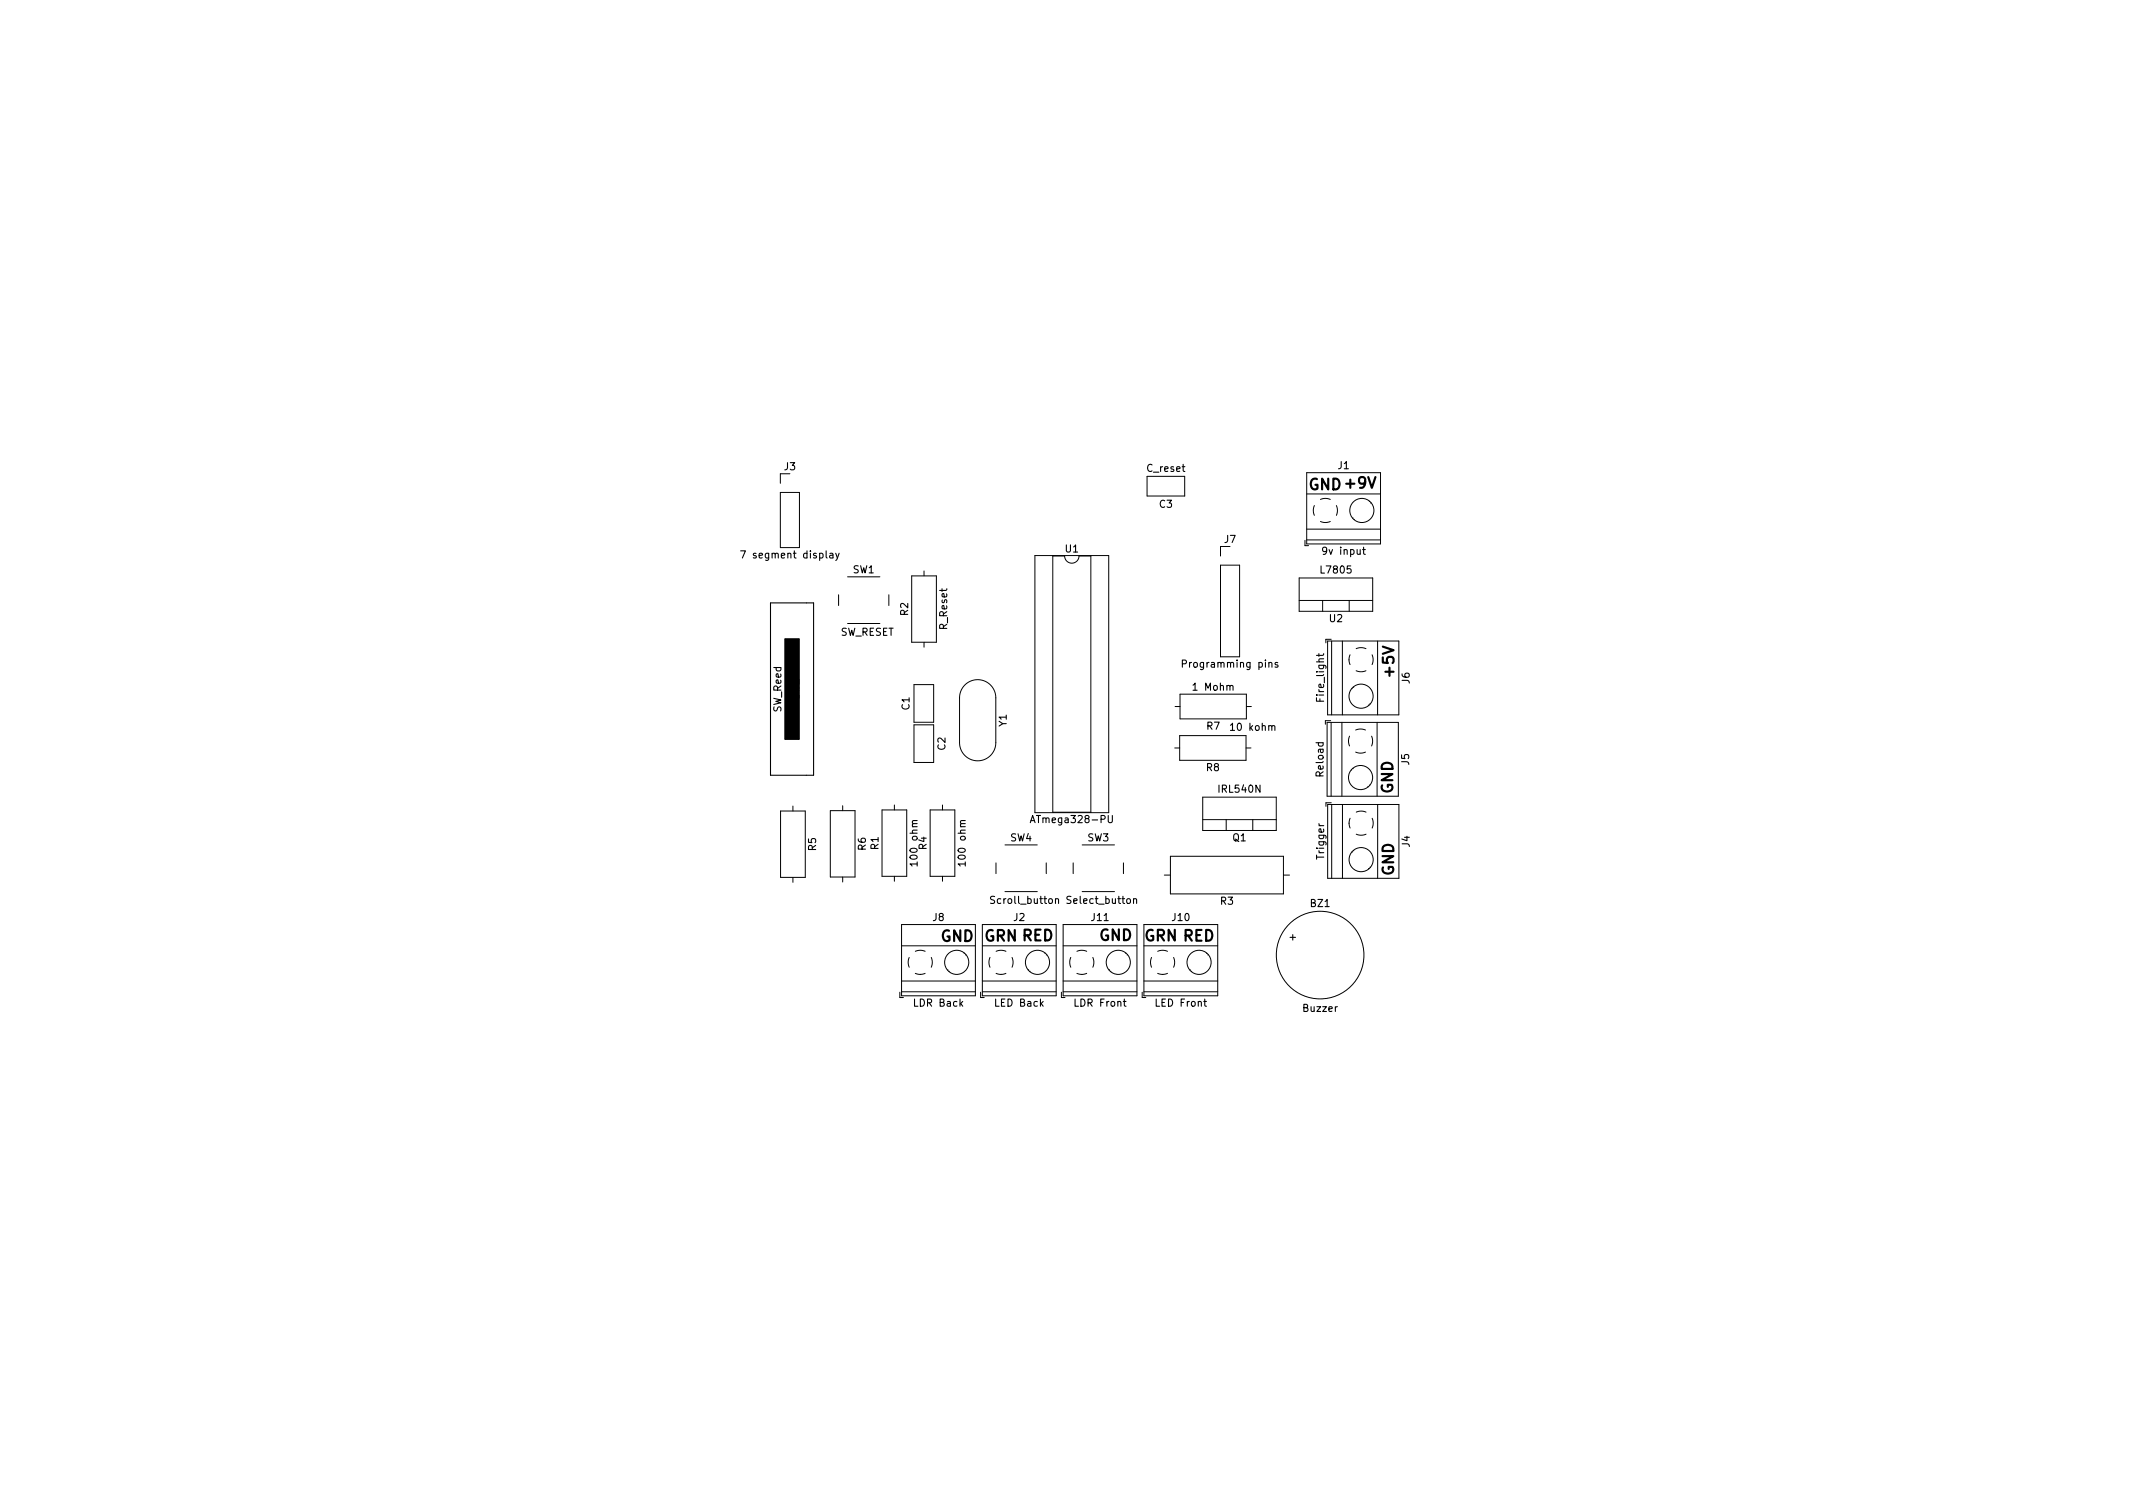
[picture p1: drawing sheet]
<svg xmlns="http://www.w3.org/2000/svg" width="297mm" height="210mm" viewBox="0 0 297 210" stroke-linecap="round" stroke-linejoin="round" font-family="sans-serif">
<defs><g id="words">
<g font-size="2.1">
<text x="182.2" y="68.2">GND +9V</text>
<text x="194.1" y="94.1" transform="rotate(-90 194.1 94.1)">+5V</text>
<text x="194" y="110.5" transform="rotate(-90 194 110.5)">GND</text>
<text x="194.1" y="122" transform="rotate(-90 194.1 122)">GND</text>
<text x="131" y="131.1">GND</text>
<text x="137.1" y="131.1">GRN RED</text>
<text x="153.1" y="131">GND</text>
<text x="159.3" y="131">GRN RED</text>
</g>
<g font-size="1.4">
<text x="109.2" y="65.5">J3</text>
<text x="159.8" y="65.7">C_reset</text>
<text x="186.3" y="65.3">J1</text>
<text x="161.5" y="70.7">C3</text>
<text x="104" y="77.7">7 segment display</text>
<text x="148.4" y="76.9">U1</text>
<text x="170.5" y="75.6">J7</text>
<text x="184.4" y="77.2">9v input</text>
<text x="118.8" y="79.8">SW1</text>
<text x="184.1" y="79.8">L7805</text>
<text x="116.9" y="88.5">SW_RESET</text>
<text x="126.5" y="85.7" transform="rotate(-90 126.5 85.7)">R2</text>
<text x="131.9" y="87.6" transform="rotate(-90 131.9 87.6)">R_Reset</text>
<text x="185.2" y="86.6">U2</text>
<text x="165.1" y="93">Programming pins</text>
<text x="196.3" y="95.2" transform="rotate(-90 196.3 95.2)">J6</text>
<text x="108.8" y="99.2" transform="rotate(-90 108.8 99.2)">SW_Reed</text>
<text x="111.3" y="97.5" transform="rotate(-90 111.3 97.5)">SW2</text>
<text x="126.6" y="98.8" transform="rotate(-90 126.6 98.8)">C1</text>
<text x="140.2" y="101.1" transform="rotate(-90 140.2 101.1)">Y1</text>
<text x="166.3" y="96.2">1 Mohm</text>
<text x="168.1" y="101.6">R7</text>
<text x="171.6" y="101.7">10 kohm</text>
<text x="184.4" y="97.5" transform="rotate(-90 184.4 97.5)">Fire_light</text>
<text x="131.6" y="104.4" transform="rotate(-90 131.6 104.4)">C2</text>
<text x="168" y="107.4">R8</text>
<text x="196.2" y="106.5" transform="rotate(-90 196.2 106.5)">J5</text>
<text x="169.8" y="110.4">IRL540N</text>
<text x="184.3" y="108.1" transform="rotate(-90 184.3 108.1)">Reload</text>
<text x="113.6" y="118.4" transform="rotate(-90 113.6 118.4)">R5</text>
<text x="120.6" y="118.4" transform="rotate(-90 120.6 118.4)">R6</text>
<text x="122.3" y="118.3" transform="rotate(-90 122.3 118.3)">R1</text>
<text x="129" y="118.3" transform="rotate(-90 129 118.3)">R4</text>
<text x="140.7" y="117.1">SW4</text>
<text x="144.2" y="114.6">ATmega328-PU</text>
<text x="151.4" y="117.1">SW3</text>
<text x="171.7" y="117.1">Q1</text>
<text x="184.4" y="119.6" transform="rotate(-90 184.4 119.6)">Trigger</text>
<text x="196.3" y="117.9" transform="rotate(-90 196.3 117.9)">J4</text>
<text x="127.8" y="120.2" transform="rotate(-90 127.8 120.2)">100 ohm</text>
<text x="134.5" y="120.2" transform="rotate(-90 134.5 120.2)">100 ohm</text>
<text x="138.2" y="125.8">Scroll_button</text>
<text x="148.8" y="125.8">Select_button</text>
<text x="170" y="126">R3</text>
<text x="129.9" y="128.2">J8</text>
<text x="141.2" y="128.2">J2</text>
<text x="152" y="128.2">J11</text>
<text x="163.3" y="128.2">J10</text>
<text x="179.6" y="130.9">+</text>
<text x="182.5" y="126.3">BZ1</text>
<text x="127.4" y="140.2">LDR Back</text>
<text x="138.7" y="140.2">LED Back</text>
<text x="149.8" y="140.2">LDR Front</text>
<text x="161.1" y="140.2">LED Front</text>
<text x="181.6" y="140.9">Buzzer</text>
</g>
</g></defs>
<g fill="none" stroke="#000" stroke-width=".14">
<path d="M108.7 68.6h2.6v7.6h-2.6zM110 66h-1.3v1.3M128.7 79.5v.7M144.1 77.4h10.3v35.8h-10.3zM146.6 77.4h1.7a1 1 0 0 0 1 1 1 1 0 0 0 1-1h1.6v35.7h-5.3zM159.7 66.3h5.3v2.8h-5.3zM170 78.7h2.6v12.8h-2.6zM171.3 76.1h-1.3v1.3M181.7 75.2v.8h.5M182 65.8h10.3v9.9h-10.3zM182 68.8h10.3M182 73.7h10.3"/>
<path d="M182 75.2h10.3M183 70.4l-.1 .7 .1 .7M183.9 69.5l.6-.1 .8 .1M185.3 72.6l-.7 .2-.7-.2M186.1 70.4l.2 .6-.2 .8M188.4 72.1h.1M188.6 72.3v.1M190.7 69.8h.1M190.9 70v.1M116.8 82.8v1.5M118 86.8h4.5M118 80.3h4.5"/>
<path d="M123.8 82.8v1.5M127 80.2h3.4v9.2h-3.4zM127.3 95.3h2.7v5.3h-2.7zM128.7 89.4v.7M134.4 95.4a2.53 2.53 0 0 1 2.7-.6 2.53 2.53 0 0 1 1.6 2.4v6.2a2.53 2.53 0 0 1-2.5 2.5 2.53 2.53 0 0 1-2.6-2.5v-6.2a2.52 2.52 0 0 1 .8-1.8zM163.6 98.4h.7M164.3 96.7h9.3v3.4h-9.3zM173.6 98.4h.7M180.9 83.6h10.3M180.9 80.5h10.3v4.6h-10.3zM184.2 83.6v1.5M184.9 89.3h9.9v10.2h-9.9z"/>
<path d="M185.4 89h-.8v.5M185.4 89.3v10.2M186.9 89.3v10.2M187.9 91.9l.1 .6M187.9 83.6v1.5M188 91.2l-.1 .7M188.3 95.9h.1M188.5 95.7h.1M188.9 93.4l.7 .1 .6-.1M188.9 90.3l.6-.1 .7 .1M190.6 98.2h.1M190.8 98h.1"/>
<path d="M191.1 91.2l.1 .6-.1 .7M191.8 89.3v10.2M108.7 112.9h3.4v9.3h-3.4zM110.4 112.2v.7M115.6 112.9h3.5v9.2h-3.5zM117.4 112.2v.7M122.8 112.8h3.5v9.2h-3.5zM124.5 112.1v.7M127.3 100.9h2.7v5.3h-2.7zM129.5 112.8h3.5v9.2h-3.5zM131.2 112.1v.7M139.9 117.6h4.6"/>
<path d="M150.7 117.6h4.5M163 119.2h15.7v5.3h-15.7zM163.6 104.1h.7M164.3 102.4h9.2v3.5h-9.2zM167.5 111h10.2v4.6h-10.2zM167.5 114.1h10.2M170.8 114.1v1.5M173.5 104.1h.7M174.5 114.1v1.5M184.8 100.6h9.9v10.3h-9.9zM184.9 112h9.9v10.3h-9.9zM185.3 100.3h-.7v.5"/>
<path d="M185.4 100.6v10.3M185.4 111.8h-.7v.5M185.4 112v10.3M186.9 100.6v10.3M187 112v10.3M187.8 103.2l.1 .7M187.9 114.6l.1 .7M187.9 102.5l-.1 .7M188 113.9l-.1 .7M188.2 107.2h.1M188.3 118.6v.1M188.4 107h.1"/>
<path d="M188.5 118.4v.1M188.8 104.7l.7 .2 .7-.2M188.8 101.7l.6-.2 .8 .2M188.9 116.2l.7 .1 .6-.1M188.9 113.1l.6-.2 .7 .2M190.5 109.5h.1M190.7 109.3h.1M191 102.5l.2 .7-.2 .7M191.1 113.9l.1 .7-.1 .7M191.8 100.6v10.3M191.9 112v10.3M110.4 122.2v.7"/>
<path d="M117.4 122.1v.7M124.5 122v.7M125.3 138.2v.7h.5M125.5 138.1h10.3M125.5 136.6h10.3M125.5 131.7h10.3M125.5 128.7h10.3v10h-10.3zM126.6 133.3l-.1 .7 .1 .7M127.5 135.5l.7 .2M127.5 132.5l.6-.2 .7 .2M128.8 135.5l-.6 .2M129.7 133.3l.1 .7-.1 .7"/>
<path d="M131.2 122v.7M132 135v.1M132.2 135.2v.1M134.3 132.7v.1M134.5 132.9v.1M136.6 138.2v.7h.5M136.8 138.1h10.3M136.8 136.6h10.3M136.8 131.7h10.3M136.8 128.7h10.3v10h-10.3zM137.9 133.3l-.2 .7 .2 .7M138.7 120.1v1.5"/>
<path d="M138.7 135.5l.7 .2M138.7 132.5l.7-.2 .7 .2M139.9 124.1h4.6M140.1 135.5l-.7 .2M140.9 133.3l.2 .7-.2 .7M143.3 135l-.1 .1M143.4 135.2v.1M145.5 132.7v.1M145.7 120.1v1.5M145.8 132.9l-.1 .1M147.8 138.2v.7h.5M148 138.1h10.3"/>
<path d="M148 136.6h10.3M148 131.7h10.3M148 128.7h10.3v10h-10.3zM149.1 133.3l-.1 .7 .1 .7M149.5 120.1v1.5M150 135.5l.7 .2M150 132.5l.6-.2 .7 .2M150.7 124.1h4.5M151.3 135.5l-.7 .2M152.2 133.3l.1 .7-.1 .7M154.5 135v.1M154.7 135.2v.1"/>
<path d="M156.5 120.1v1.5M156.8 132.7v.1M157 132.9v.1M159.1 138.2v.7h.5M159.3 138.1h10.3M159.3 136.6h10.3M159.3 131.7h10.3M159.3 128.7h10.3v10h-10.3zM160.4 133.3l-.2 .7 .2 .7M161.2 135.5l.7 .2M161.2 132.5l.7-.2 .7 .2M162.1 121.8h.9"/>
<path d="M162.6 135.5l-.7 .2M163.4 133.3l.2 .7-.2 .7M165.8 135l-.1 .1M165.9 135.2v.1M168 132.7v.1M168.3 132.9l-.1 .1M178.7 121.8h.9M190.6 120.9v.1M190.8 120.7v.1"/>
<circle cx="189.6" cy="71.1" r="1.68"/>
<circle cx="189.5" cy="96.9" r="1.68"/>
<circle cx="189.5" cy="108.3" r="1.68"/>
<circle cx="189.6" cy="119.7" r="1.68"/>
<circle cx="133.2" cy="134" r="1.68"/>
<circle cx="144.5" cy="134" r="1.68"/>
<circle cx="155.7" cy="134" r="1.68"/>
<circle cx="167" cy="134" r="1.68"/>
<circle cx="183.8" cy="133" r="6.1"/>
</g>
<path d="M109.3 88.9h2v14h-2z" fill="#000" stroke="#000" stroke-width=".15"/>
<path d="M103.1 76.7h.7l-.4 1M116.4 77l.2 .7M116.9 77l-.4 .9-.1 .1M107.3 83.9h6v24h-6zM164.7 92.4h.4l.1-.2v-.2l-.5-.1v1M177.9 92.3l-.2-.1-.1 .2v.1l.3 .1v.3h-.3M143.5 114.6l.3-1 .3 1M143.6 114.3h.4M154.3 113.6v.8l.2 .2 .3-.1 .1-.1v-.8" fill="none" stroke="#000" stroke-width=".15"/>
<use href="#words"/>
</svg>
